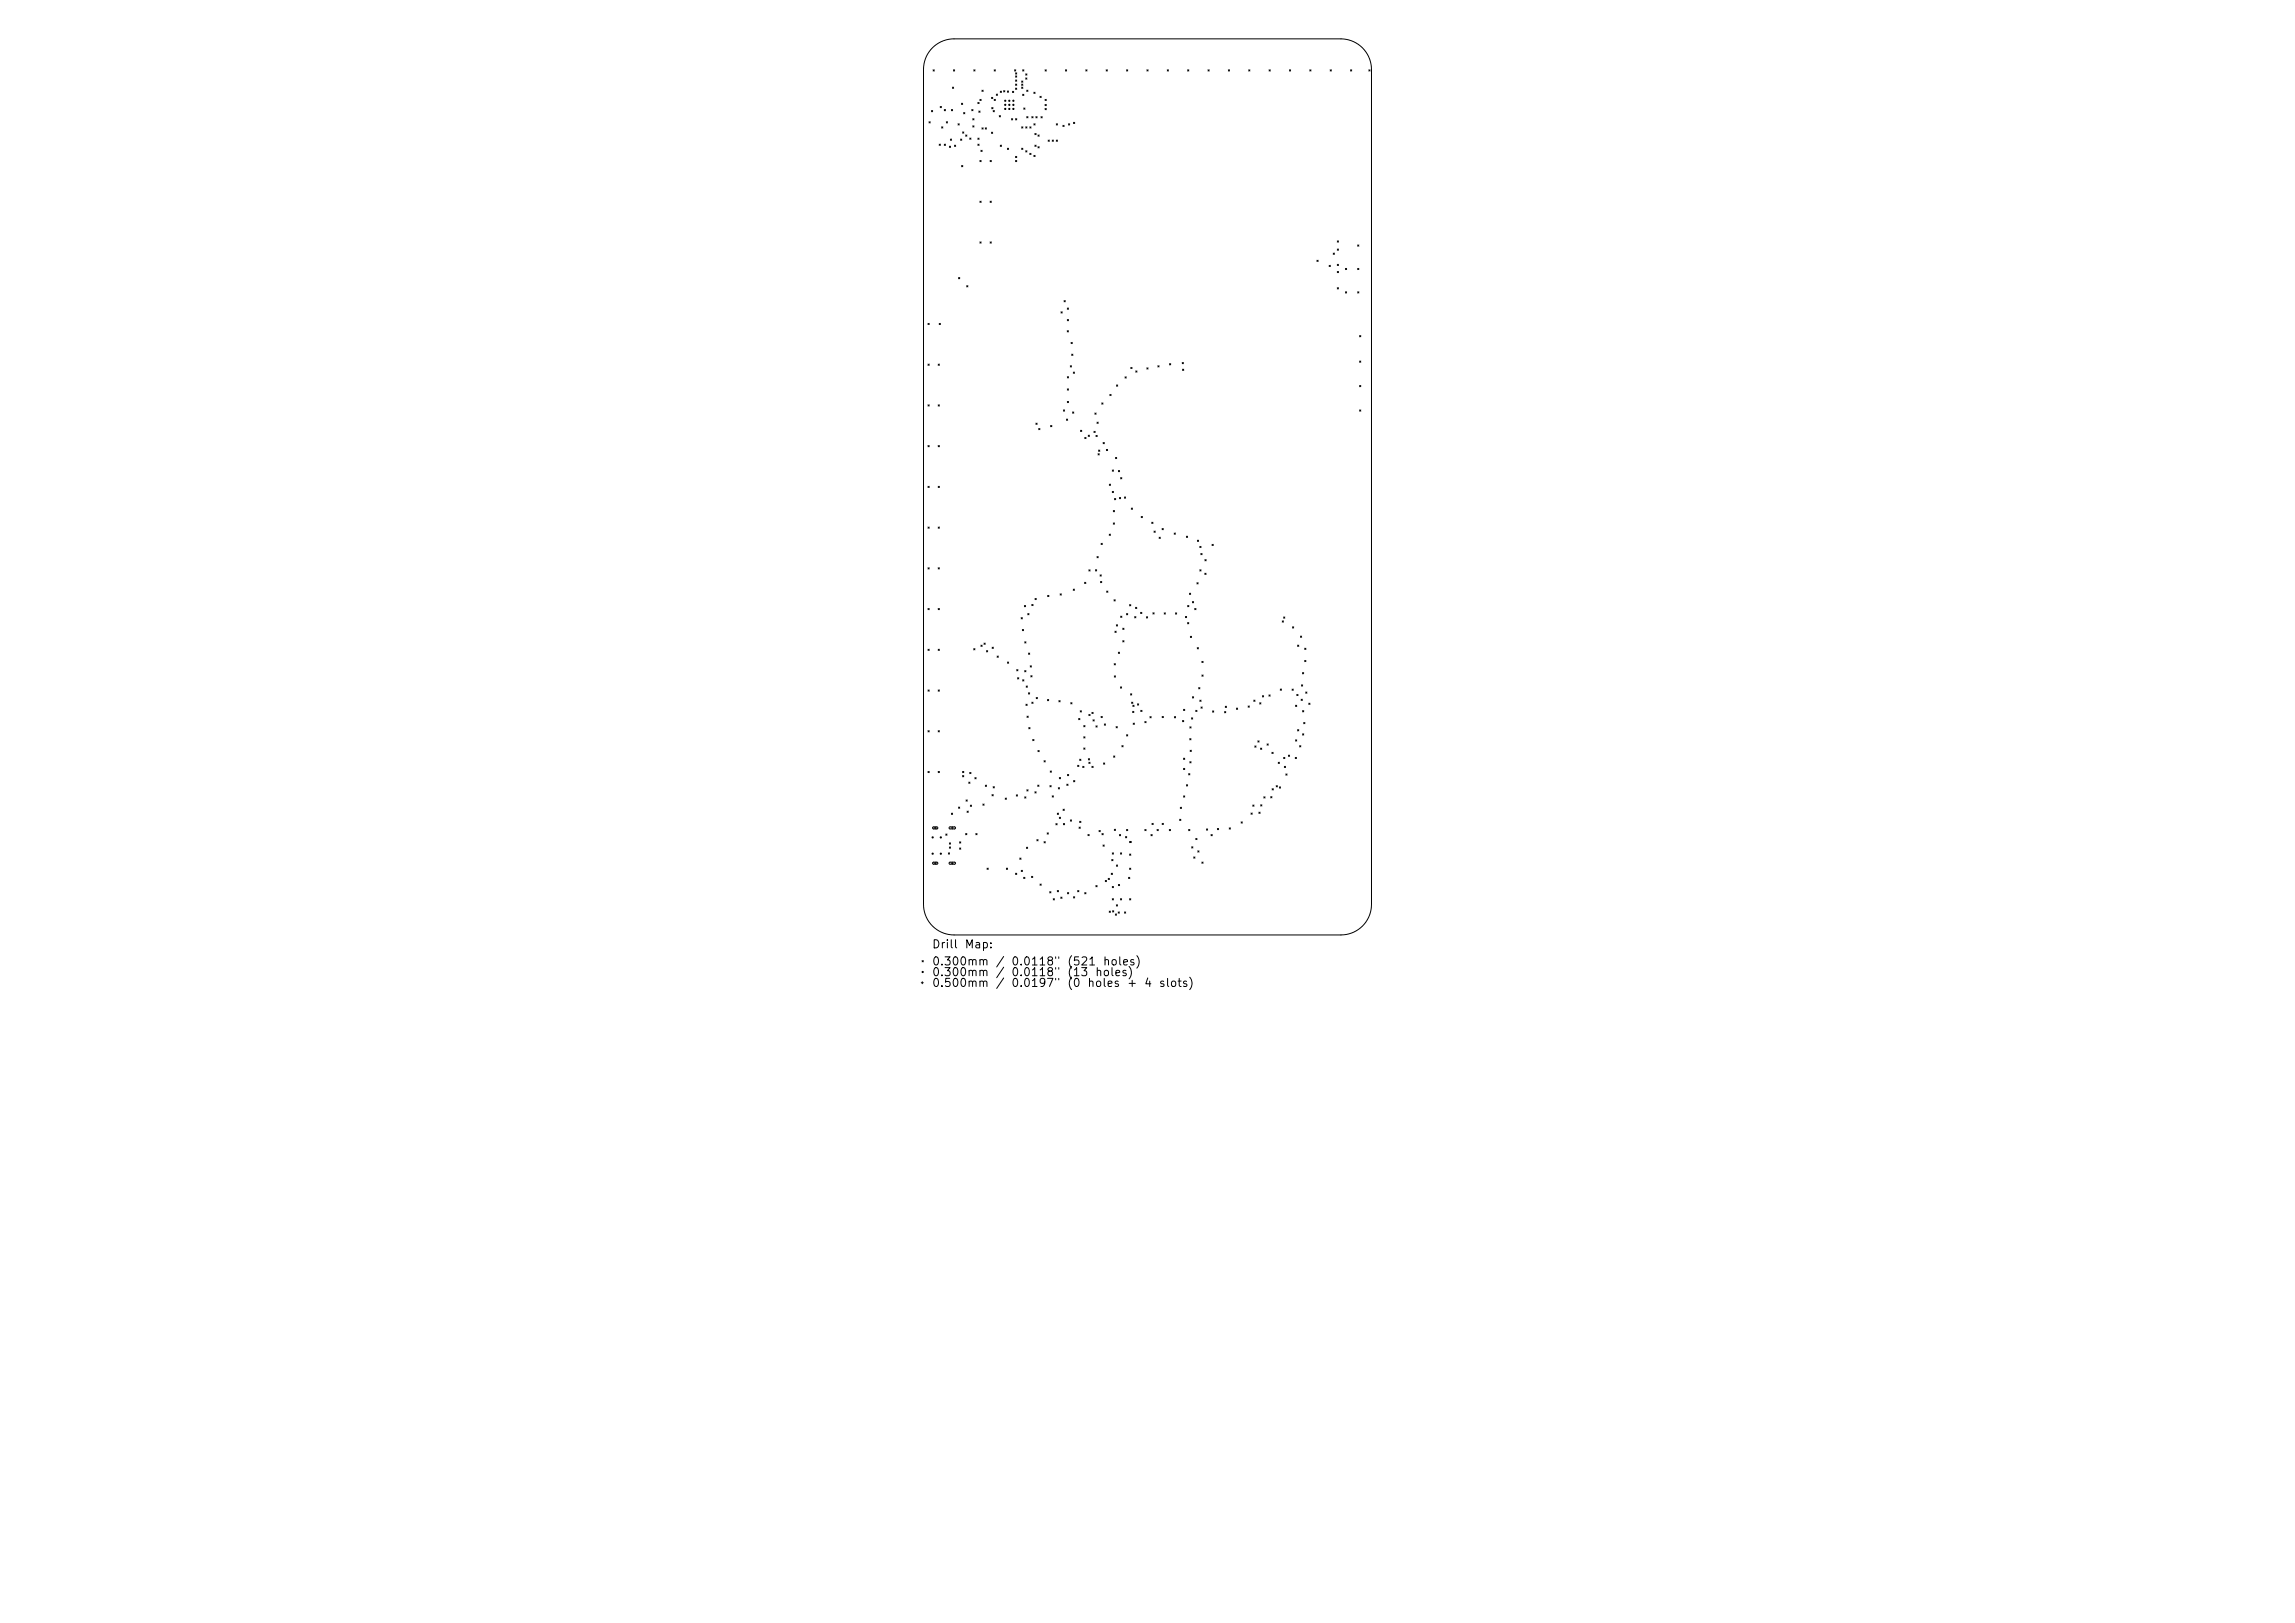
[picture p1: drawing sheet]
<svg xmlns="http://www.w3.org/2000/svg" width="297mm" height="210mm" viewBox="0 0 297 210" stroke-linecap="round" stroke-linejoin="round" font-family="sans-serif">
<defs><g id="words">
<g font-size="1.1">
<text x="120.5" y="123">Drill</text>
<text x="120.5" y="125.2">0.300mm</text>
<text x="124.8" y="123">Map:</text>
<text x="128.8" y="125.2">/</text>
<text x="130.8" y="125.2">0.0118&quot;</text>
<text x="138" y="125.2">(521</text>
<text x="142.6" y="125.2">holes)</text>
<text x="120.5" y="126.6">0.300mm</text>
<text x="120.5" y="128">0.500mm</text>
<text x="130.8" y="126.6">0.0118&quot;</text>
<text x="130.8" y="128">0.0197&quot;</text>
<text x="138" y="126.6">(13</text>
<text x="138" y="128">(0</text>
<text x="140.6" y="128">holes</text>
<text x="145.8" y="128">+</text>
<text x="148" y="128">4</text>
<text x="149.9" y="128">slots)</text>
</g>
</g></defs>
<g fill="none" stroke="#000" stroke-width=".13">
<path d="M120.2 15.8l.2 .1M120.4 15.8l-.2 .1M120.5 14.3l.2 .2M120.7 6.2a4 4 0 0 1 2.8-1.2h50a4 4 0 0 1 4 4v108a4 4 0 0 1-4 4h-50a4 4 0 0 1-4-4v-108a4 4 0 0 1 1.2-2.8zM120.7 14.3l-.2 .2M120.8 9l.1 .2M120.9 9l-.1 .2M121.5 18.7l.2 .1M121.7 13.8l.1 .1M121.7 18.7l-.2 .1M121.8 13.8l-.1 .1M121.9 16.4l.1 .2"/>
<path d="M122 16.4l-.1 .2M122.2 14.2l.2 .1M122.2 18.7l.2 .1M122.4 14.2l-.2 .1M122.4 18.7l-.2 .1M122.5 15.8l.1 .1M122.6 15.8l-.1 .1M122.9 18.9l.1 .2M123 18l.2 .2M123 18.9l-.1 .2M123.1 14.2l.2 .1M123.2 18l-.2 .2"/>
<path d="M123.3 11.3l.1 .1M123.3 14.2l-.2 .1M123.4 9l.1 .2M123.4 11.3l-.1 .1M123.5 18.8l.2 .1M123.5 9l-.1 .2M123.7 18.8l-.2 .1M124 16l.1 .2M124.1 16l-.1 .2M124.3 18l.2 .2M124.4 13.4l.2 .1M124.5 18l-.2 .2"/>
<path d="M124.6 17.1l.1 .1M124.6 13.4l-.2 .1M124.7 14.6l.2 .1M124.7 17.1l-.1 .1M124.9 14.6l-.2 .1M125 17.5l.1 .1M125.1 17.5l-.1 .1M125.5 17.9l.2 .1M125.7 17.9l-.2 .1M125.8 14.2l.1 .1M125.9 15.4l.1 .1M125.9 16.3l.1 .1"/>
<path d="M125.9 14.2l-.1 .1M126 9l.2 .2M126 15.4l-.1 .1M126 16.3l-.1 .1M126.2 9l-.2 .2M126.5 18.7l.2 .1M126.5 13.3l.2 .1M126.5 17.9l.2 .1M126.7 14.4l.1 .1M126.7 13.3l-.2 .1M126.7 18.7l-.2 .1M126.7 17.9l-.2 .1"/>
<path d="M126.8 12.9l.2 .1M126.8 14.4l-.1 .1M126.9 19.4l.2 .2M127 12.9l-.2 .1M127.1 16.5l.1 .2M127.1 11.7l.1 .1M127.1 19.4l-.2 .2M127.2 11.7l-.1 .1M127.2 16.5l-.1 .2M127.5 16.5l.2 .2M127.7 16.5l-.2 .2M128.3 17.1l.2 .2"/>
<path d="M128.3 12.6l.2 .2M128.3 13.9l.2 .2M128.5 17.1l-.2 .2M128.5 12.6l-.2 .2M128.5 13.9l-.2 .2M128.5 14.3l.2 .2M128.7 9l.1 .2M128.7 12.9l.1 .1M128.7 14.3l-.2 .2M128.8 9l-.1 .2M128.8 12.9l-.1 .1M128.9 12.2l.2 .1"/>
<path d="M129.1 12.2l-.2 .1M129.3 15l.2 .1M129.4 11.8l.2 .2M129.4 18.8l.2 .1M129.5 15l-.2 .1M129.6 11.8l-.2 .2M129.6 18.8l-.2 .1M129.9 11.7l.1 .2M130 11.7l-.1 .2M130.4 11.8l.1 .1M130.4 19.2l.1 .1M130.5 11.8l-.1 .1"/>
<path d="M130.5 19.2l-.1 .1M130.9 15.4l.2 .1M131 11.8l.2 .2M131.1 15.4l-.2 .1M131.2 11.8l-.2 .2M131.3 9l.2 .2M131.4 9.8l.2 .2M131.4 10.4l.2 .1M131.4 10.9l.2 .1M131.4 11.4l.2 .2M131.4 9.4l.2 .2M131.4 15.4l.2 .1"/>
<path d="M131.5 9l-.2 .2M131.6 10.4l-.2 .1M131.6 10.9l-.2 .1M131.6 9.8l-.2 .2M131.6 11.4l-.2 .2M131.6 9.4l-.2 .2M131.6 15.4l-.2 .1M132.2 10.5l.2 .1M132.2 10.9l.2 .1M132.2 11.3l.2 .1M132.2 16.4l.2 .2M132.2 19.2l.2 .1"/>
<path d="M132.3 12.2l.2 .2M132.3 9l.2 .2M132.4 10.5l-.2 .1M132.4 10.9l-.2 .1M132.4 11.3l-.2 .1M132.4 16.4l-.2 .2M132.4 19.2l-.2 .1M132.5 14l.1 .1M132.5 12.2l-.2 .2M132.5 9l-.2 .2M132.6 14l-.1 .1M132.7 9.6l.2 .1"/>
<path d="M132.7 10.1l.2 .1M132.7 16.4l.2 .2M132.7 19.5l.2 .2M132.9 11.7l.1 .1M132.9 15.1l.1 .2M132.9 9.6l-.2 .1M132.9 10.1l-.2 .1M132.9 16.4l-.2 .2M132.9 19.5l-.2 .2M133 11.7l-.1 .1M133 15.1l-.1 .2M133.3 16.4l.1 .2"/>
<path d="M133.3 19.8l.1 .2M133.4 16.4l-.1 .2M133.4 19.8l-.1 .2M133.5 15.1l.2 .2M133.7 15.1l-.2 .2M133.8 11.9l.2 .2M133.8 16l.2 .2M133.9 17.3l.2 .1M133.9 18.8l.2 .1M134 11.9l-.2 .2M134 16l-.2 .2M134.1 15.1l.1 .2"/>
<path d="M134.1 17.3l-.2 .1M134.1 18.8l-.2 .1M134.2 15.1l-.1 .2M134.3 17.5l.2 .1M134.3 19l.2 .1M134.5 17.5l-.2 .1M134.5 19l-.2 .1M134.6 12.5l.1 .1M134.7 15.1l.2 .2M134.7 12.5l-.1 .1M134.9 15.1l-.2 .2M135.2 13.5l.2 .2"/>
<path d="M135.2 12.9l.2 .1M135.2 14l.2 .2M135.2 9l.2 .2M135.4 12.9l-.2 .1M135.4 13.5l-.2 .2M135.4 14l-.2 .2M135.4 9l-.2 .2M135.6 18.1l.2 .2M135.8 18.1l-.2 .2M136.2 18.1l.1 .2M136.3 18.1l-.1 .2M136.7 16l.2 .2"/>
<path d="M136.7 18.1l.2 .2M136.9 16l-.2 .2M136.9 18.1l-.2 .2M137.6 16.2l.1 .2M137.7 16.2l-.1 .2M137.9 9l.1 .2M138 9l-.1 .2M138.3 16l.1 .2M138.4 16l-.1 .2M138.9 15.8l.2 .2M139.1 15.8l-.2 .2M140.5 9l.2 .2"/>
<path d="M140.7 9l-.2 .2M143.2 9l.1 .2M143.3 9l-.1 .2M145.8 9l.1 .2M145.9 9l-.1 .2M148.4 9l.2 .2M148.6 9l-.2 .2M151.1 9l.1 .2M151.2 9l-.1 .2M153.7 9l.2 .2M153.9 9l-.2 .2M156.3 9l.2 .2"/>
<path d="M156.5 9l-.2 .2M159 9l.1 .2M159.1 9l-.1 .2M161.6 9l.2 .2M161.8 9l-.2 .2M164.2 9l.2 .2M164.4 9l-.2 .2M166.9 9l.1 .2M167 9l-.1 .2M169.5 9l.2 .2M169.7 9l-.2 .2M172.1 9l.2 .2"/>
<path d="M172.3 9l-.2 .2M174.8 9l.1 .2M174.9 9l-.1 .2M177.1 9l.2 .2M177.3 9l-.2 .2M124 35.9l.2 .2M124.2 35.9l-.2 .2M124.4 21.4l.2 .2M124.6 21.4l-.2 .2M125.1 37l.2 .1M125.3 37l-.2 .1M126.8 20.8l.2 .1"/>
<path d="M126.8 26l.2 .2M126.8 31.3l.2 .2M127 20.8l-.2 .1M127 26l-.2 .2M127 31.3l-.2 .2M128.1 20.8l.2 .1M128.1 26l.2 .2M128.1 31.3l.2 .2M128.3 20.8l-.2 .1M128.3 26l-.2 .2M128.3 31.3l-.2 .2M131.4 20.2l.2 .2"/>
<path d="M131.4 20.8l.2 .1M131.6 20.2l-.2 .2M131.6 20.8l-.2 .1M133.8 20.1l.2 .2M134 20.1l-.2 .2M137.7 38.9l.2 .2M137.9 38.9l-.2 .2M138.1 39.9l.2 .1M138.3 39.9l-.2 .1M170.4 33.7l.2 .1M170.6 33.7l-.2 .1M172 34.3l.2 .2"/>
<path d="M172.2 34.3l-.2 .2M172.5 32.8l.2 .1M172.7 32.8l-.2 .1M173.1 31.2l.1 .1M173.1 32.2l.1 .2M173.1 34.2l.1 .2M173.1 35.1l.1 .2M173.1 37.2l.1 .2M173.2 32.2l-.1 .2M173.2 31.2l-.1 .1M173.2 34.2l-.1 .2M173.2 35.1l-.1 .2"/>
<path d="M173.2 37.2l-.1 .2M174.1 34.7l.2 .2M174.1 37.8l.2 .1M174.3 34.7l-.2 .2M174.3 37.8l-.2 .1M175.7 37.8l.2 .1M175.7 31.7l.2 .2M175.7 34.7l.2 .2M175.9 34.7l-.2 .2M175.9 31.7l-.2 .2M175.9 37.8l-.2 .1M120.1 41.8l.2 .2"/>
<path d="M120.1 47.1l.2 .2M120.1 52.4l.2 .1M120.1 57.7l.2 .1M120.3 41.8l-.2 .2M120.3 47.1l-.2 .2M120.3 52.4l-.2 .1M120.3 57.7l-.2 .1M121.4 47.1l.2 .2M121.4 52.4l.2 .1M121.4 57.7l.2 .1M121.5 41.8l.2 .2M121.6 47.1l-.2 .2"/>
<path d="M121.6 52.4l-.2 .1M121.6 57.7l-.2 .1M121.7 41.8l-.2 .2M134.1 54.8l.1 .1M134.2 54.8l-.1 .1M134.4 55.4l.2 .2M134.6 55.4l-.2 .2M136 55.1l.1 .1M136.1 55.1l-.1 .1M137.3 40.3l.2 .2M137.5 40.3l-.2 .2M137.6 53l.2 .2"/>
<path d="M137.8 53l-.2 .2M138 54.2l.2 .2M138.1 42.8l.2 .1M138.1 41.3l.2 .2M138.1 50.3l.2 .2M138.1 48.7l.2 .2M138.1 51.9l.2 .2M138.2 54.2l-.2 .2M138.3 42.8l-.2 .1M138.3 41.3l-.2 .2M138.3 50.3l-.2 .2M138.3 48.7l-.2 .2"/>
<path d="M138.3 51.9l-.2 .2M138.5 47.3l.2 .2M138.6 44.3l.2 .2M138.7 47.3l-.2 .2M138.7 45.8l.1 .2M138.8 44.3l-.2 .2M138.8 53.3l.2 .2M138.8 45.8l-.1 .2M138.9 48.1l.2 .2M139 53.3l-.2 .2M139.1 48.1l-.2 .2M139.8 55.7l.2 .1"/>
<path d="M140 55.7l-.2 .1M140.4 56.6l.1 .2M140.5 56.6l-.1 .2M140.8 56.3l.2 .2M141 56.3l-.2 .2M141.6 55.8l.1 .2M141.7 53.4l.2 .2M141.7 55.8l-.1 .2M141.8 56.3l.2 .2M141.9 53.4l-.2 .2M142 54.6l.1 .2M142 56.3l-.2 .2"/>
<path d="M142.1 58.7l.2 .2M142.1 54.6l-.1 .2M142.2 58.2l.1 .2M142.3 58.7l-.2 .2M142.3 58.2l-.1 .2M142.6 52.1l.1 .2M142.7 52.1l-.1 .2M142.8 57.3l.1 .1M142.9 57.3l-.1 .1M143.2 58.1l.1 .2M143.3 58.1l-.1 .2M143.6 51l.2 .2"/>
<path d="M143.8 51l-.2 .2M144.4 59.2l.1 .1M144.5 49.8l.1 .2M144.5 59.2l-.1 .1M144.6 49.8l-.1 .2M145.6 48.8l.1 .1M145.7 48.8l-.1 .1M146.3 47.5l.2 .2M146.5 47.5l-.2 .2M147 48l.1 .2M147.1 48l-.1 .2M148.4 47.6l.2 .2"/>
<path d="M148.6 47.6l-.2 .2M149.8 47.3l.2 .2M150 47.3l-.2 .2M151.3 47.1l.2 .1M151.5 47.1l-.2 .1M153 46.9l.2 .2M153 47.8l.2 .1M153.2 46.9l-.2 .2M153.2 47.8l-.2 .1M175.9 43.4l.2 .2M175.9 46.7l.2 .2M175.9 49.9l.2 .1"/>
<path d="M175.9 53l.2 .2M176.1 53l-.2 .2M176.1 43.4l-.2 .2M176.1 46.7l-.2 .2M176.1 49.9l-.2 .1M120.1 62.9l.2 .2M120.1 68.2l.2 .2M120.1 73.5l.2 .1M120.1 78.7l.2 .2M120.3 62.9l-.2 .2M120.3 68.2l-.2 .2M120.3 73.5l-.2 .1"/>
<path d="M120.3 78.7l-.2 .2M121.4 62.9l.2 .2M121.4 68.2l.2 .2M121.4 73.5l.2 .1M121.4 78.7l.2 .2M121.6 62.9l-.2 .2M121.6 68.2l-.2 .2M121.6 73.5l-.2 .1M121.6 78.7l-.2 .2M132.1 79.9l.2 .2M132.3 79.9l-.2 .2M132.6 78.4l.1 .1"/>
<path d="M132.7 78.4l-.1 .1M133 79.4l.2 .2M133.2 79.4l-.2 .2M133.5 78.2l.2 .2M133.7 78.2l-.2 .2M133.9 77.4l.2 .2M134.1 77.4l-.2 .2M135.6 77l.1 .2M135.7 77l-.1 .2M137.2 76.8l.1 .2M137.3 76.8l-.1 .2M138.9 76.2l.1 .2"/>
<path d="M139 76.2l-.1 .2M140.4 75.3l.1 .2M140.5 75.3l-.1 .2M140.9 73.7l.2 .2M141.1 73.7l-.2 .2M141.8 73.7l.1 .2M141.9 73.7l-.1 .2M142 72l.1 .2M142.1 72l-.1 .2M142.4 74.4l.1 .1M142.4 75.2l.2 .2M142.5 70.3l.2 .2"/>
<path d="M142.5 74.4l-.1 .1M142.6 75.2l-.2 .2M142.7 70.3l-.2 .2M143.2 76.5l.2 .1M143.4 76.5l-.2 .1M143.5 69.1l.2 .2M143.6 62.6l.1 .2M143.7 69.1l-.2 .2M143.7 62.6l-.1 .2M143.9 60.8l.2 .2M143.9 63.6l.2 .1M144.1 67.7l.1 .1"/>
<path d="M144.1 66.1l.1 .1M144.1 60.8l-.2 .2M144.1 63.6l-.2 .1M144.2 77.6l.1 .2M144.2 64.5l.2 .2M144.2 67.7l-.1 .1M144.2 66.1l-.1 .1M144.3 77.6l-.1 .2M144.4 64.5l-.2 .2M144.7 60.9l.2 .1M144.9 64.4l.1 .1M144.9 60.9l-.2 .1"/>
<path d="M145 64.4l-.1 .1M145 61.8l.2 .2M145 79.7l.2 .2M145.2 61.8l-.2 .2M145.2 79.7l-.2 .2M145.5 64.3l.2 .2M145.7 64.3l-.2 .2M145.8 79.4l.1 .2M145.9 79.4l-.1 .2M146.2 78.2l.1 .2M146.3 78.2l-.1 .2M146.4 65.7l.2 .2"/>
<path d="M146.6 65.7l-.2 .2M146.8 79.8l.2 .1M147 78.6l.1 .1M147 79.8l-.2 .1M147.1 78.6l-.1 .1M147.6 79.2l.2 .2M147.7 66.8l.1 .2M147.8 79.2l-.2 .2M147.8 66.8l-.1 .2M148.4 79.8l.1 .2M148.5 79.8l-.1 .2M149.1 67.6l.1 .1"/>
<path d="M149.2 79.3l.2 .1M149.2 67.6l-.1 .1M149.3 68.7l.2 .2M149.4 79.3l-.2 .1M149.5 68.7l-.2 .2M150 69.5l.2 .2M150.2 69.5l-.2 .2M150.4 68.4l.1 .1M150.5 68.4l-.1 .1M150.7 79.3l.1 .2M150.8 79.3l-.1 .2M152 69l.1 .1"/>
<path d="M152.1 69l-.1 .1M152.1 79.3l.2 .2M152.3 79.3l-.2 .2M153.4 79.8l.2 .1M153.5 69.4l.2 .1M153.6 79.8l-.2 .1M153.7 69.4l-.2 .1M153.7 78.3l.2 .2M153.9 78.3l-.2 .2M153.9 76.8l.2 .1M154.1 76.8l-.2 .1M154.3 77.8l.2 .2"/>
<path d="M154.5 77.8l-.2 .2M154.6 78.7l.2 .2M154.8 78.7l-.2 .2M154.9 75.4l.2 .2M155 69.9l.1 .2M155.1 75.4l-.2 .2M155.1 69.9l-.1 .2M155.3 70.7l.1 .2M155.3 73.7l.1 .2M155.4 71.6l.2 .2M155.4 70.7l-.1 .2M155.4 73.7l-.1 .2"/>
<path d="M155.6 71.6l-.2 .2M155.9 74.2l.2 .1M155.9 72.4l.2 .2M156.1 74.2l-.2 .1M156.1 72.4l-.2 .2M156.9 70.4l.1 .2M157 70.4l-.1 .2M166.1 79.8l.2 .2M166.3 79.8l-.2 .2M120.1 84l.2 .2M120.1 89.3l.2 .1M120.1 94.5l.2 .2"/>
<path d="M120.1 99.8l.2 .2M120.3 84l-.2 .2M120.3 89.3l-.2 .1M120.3 94.5l-.2 .2M120.3 99.8l-.2 .2M121.4 84l.2 .2M121.4 89.3l.2 .1M121.4 94.5l.2 .2M121.4 99.8l.2 .2M121.6 84l-.2 .2M121.6 89.3l-.2 .1M121.6 94.5l-.2 .2"/>
<path d="M121.6 99.8l-.2 .2M124.6 99.8l.1 .2M124.7 99.8l-.1 .2M125.5 99.9l.2 .2M125.7 99.9l-.2 .2M126 83.9l.2 .2M126.2 83.9l-.2 .2M126.9 83.5l.2 .1M127.1 83.5l-.2 .1M127.3 83.2l.2 .2M127.5 83.2l-.2 .2M127.7 84.2l.1 .2"/>
<path d="M127.8 84.2l-.1 .2M128.4 83.7l.2 .2M128.6 83.7l-.2 .2M129 84.9l.2 .1M129.2 84.9l-.2 .1M130.4 85.7l.1 .1M130.5 85.7l-.1 .1M131.6 86.6l.1 .2M131.7 87.7l.1 .2M131.7 86.6l-.1 .2M131.8 87.7l-.1 .2M132.3 81.5l.2 .1"/>
<path d="M132.3 88l.2 .1M132.5 81.5l-.2 .1M132.5 88l-.2 .1M132.6 86.8l.2 .1M132.6 83l.2 .2M132.8 86.8l-.2 .1M132.8 91.1l.1 .2M132.8 83l-.2 .2M132.8 88.8l.2 .1M132.9 92.7l.2 .1M132.9 91.1l-.1 .2M133 88.8l-.2 .1"/>
<path d="M133.1 92.7l-.2 .1M133.1 89.6l.2 .2M133.1 84.5l.2 .2M133.1 94.1l.2 .2M133.3 89.6l-.2 .2M133.3 84.5l-.2 .2M133.3 94.1l-.2 .2M133.3 86.2l.2 .1M133.4 87.4l.2 .2M133.5 86.2l-.2 .1M133.5 90.9l.2 .1M133.6 87.4l-.2 .2"/>
<path d="M133.7 95.7l.1 .1M133.7 90.9l-.2 .1M133.8 95.7l-.1 .1M134.1 90.3l.2 .1M134.3 90.3l-.2 .1M134.3 97.1l.2 .2M134.5 97.1l-.2 .2M135.1 98.4l.2 .2M135.3 98.4l-.2 .2M135.6 90.5l.1 .2M135.7 90.5l-.1 .2M135.9 99.8l.2 .1"/>
<path d="M136.1 99.8l-.2 .1M137 90.7l.2 .1M137.2 90.7l-.2 .1M138.6 90.9l.1 .2M138.7 90.9l-.1 .2M139.5 99l.1 .2M139.6 93l.2 .1M139.6 99l-.1 .2M139.7 98.2l.2 .2M139.8 93l-.2 .1M139.8 92l.1 .1M139.9 98.2l-.2 .2"/>
<path d="M139.9 92l-.1 .1M140.1 99.2l.2 .1M140.3 96.8l.1 .1M140.3 93.9l.1 .1M140.3 95.3l.1 .2M140.3 99.2l-.2 .1M140.4 93.9l-.1 .1M140.4 95.3l-.1 .2M140.4 96.8l-.1 .1M140.8 98.2l.2 .1M140.9 92.4l.2 .2M140.9 98.6l.2 .2"/>
<path d="M141 98.2l-.2 .1M141.1 92.4l-.2 .2M141.1 98.6l-.2 .2M141.3 92.2l.2 .1M141.3 99.2l.2 .1M141.4 93.1l.2 .2M141.5 92.2l-.2 .1M141.5 99.2l-.2 .1M141.6 93.1l-.2 .2M141.8 93.9l.2 .2M142 93.9l-.2 .2M142.5 92.7l.2 .2"/>
<path d="M142.7 92.7l-.2 .2M142.8 98.7l.2 .2M142.9 93.7l.2 .1M143 98.7l-.2 .2M143.1 93.7l-.2 .1M144.1 97.8l.2 .2M144.2 85.9l.1 .1M144.2 87.5l.2 .1M144.3 97.8l-.2 .2M144.3 81.7l.1 .1M144.3 85.9l-.1 .1M144.4 87.5l-.2 .1"/>
<path d="M144.4 94l.2 .2M144.4 81.7l-.1 .1M144.5 80.8l.1 .2M144.6 94l-.2 .2M144.6 80.8l-.1 .2M144.7 84.4l.2 .1M144.9 84.4l-.2 .1M145 88.9l.2 .1M145.2 88.9l-.2 .1M145.2 96.5l.1 .1M145.3 81.3l.2 .1M145.3 82.9l.2 .2"/>
<path d="M145.3 96.5l-.1 .1M145.5 81.3l-.2 .1M145.5 82.9l-.2 .2M145.8 95.1l.1 .1M145.9 95.1l-.1 .1M146.3 89.8l.2 .1M146.4 90.9l.2 .1M146.5 89.8l-.2 .1M146.6 92l.1 .2M146.6 90.9l-.2 .1M146.6 91.3l.2 .1M146.6 93.6l.2 .1"/>
<path d="M146.7 92l-.1 .2M146.8 91.3l-.2 .1M146.8 93.6l-.2 .1M147.2 91.1l.2 .1M147.4 91.1l-.2 .1M147.6 91.9l.2 .2M147.8 91.9l-.2 .2M148.2 93.4l.1 .1M148.3 93.4l-.1 .1M148.8 92.7l.2 .2M149 92.7l-.2 .2M150.4 92.7l.2 .2"/>
<path d="M150.6 92.7l-.2 .2M152 92.7l.1 .2M152.1 92.7l-.1 .2M153 93.2l.2 .2M153.2 91.8l.1 .1M153.2 98.1l.1 .2M153.2 99.4l.1 .2M153.2 93.2l-.2 .2M153.3 99.4l-.1 .2M153.3 91.8l-.1 .1M153.3 98.1l-.1 .2M153.7 80.6l.1 .1"/>
<path d="M153.8 80.6l-.1 .1M154 95.6l.1 .1M154 98.6l.1 .1M154 94l.1 .2M154 97.1l.2 .1M154 82.3l.2 .2M154.1 95.6l-.1 .1M154.1 98.6l-.1 .1M154.1 94l-.1 .2M154.2 97.1l-.2 .1M154.2 92.9l.2 .1M154.2 82.3l-.2 .2"/>
<path d="M154.3 90.2l.2 .1M154.4 92.9l-.2 .1M154.5 90.2l-.2 .1M154.7 91.9l.2 .2M154.9 91.9l-.2 .2M154.9 83.8l.2 .2M155.1 83.8l-.2 .2M155.1 89l.2 .1M155.3 90.6l.1 .2M155.3 89l-.2 .1M155.4 91.5l.2 .1M155.4 90.6l-.1 .2"/>
<path d="M155.5 85.6l.2 .1M155.5 87.3l.2 .2M155.6 91.5l-.2 .1M155.7 85.6l-.2 .1M155.7 87.3l-.2 .2M156.9 92l.2 .1M157.1 92l-.2 .1M158.5 92.1l.1 .1M158.6 91.4l.1 .1M158.6 92.1l-.1 .1M158.7 91.4l-.1 .1M160 91.6l.2 .2"/>
<path d="M160.2 91.6l-.2 .2M161.5 91.3l.2 .2M161.7 91.3l-.2 .2M162.3 90.6l.1 .2M162.4 96.5l.1 .2M162.4 90.6l-.1 .2M162.5 96.5l-.1 .2M162.8 95.9l.1 .1M162.9 95.9l-.1 .1M163 90.9l.2 .2M163.1 96.8l.2 .2M163.2 90.9l-.2 .2"/>
<path d="M163.3 96.8l-.2 .2M163.4 90l.1 .2M163.5 90l-.1 .2M164 96.3l.1 .1M164.1 96.3l-.1 .1M164.2 89.9l.2 .2M164.4 89.9l-.2 .2M164.6 97.3l.2 .2M164.8 97.3l-.2 .2M165.4 98.6l.2 .2M165.6 98.6l-.2 .2M165.7 89.2l.1 .1"/>
<path d="M165.8 89.2l-.1 .1M165.9 80.3l.2 .2M166.1 80.3l-.2 .2M166.1 98l.2 .2M166.2 99.2l.2 .1M166.3 98l-.2 .2M166.4 99.2l-.2 .1M166.7 97.7l.2 .2M166.9 97.7l-.2 .2M167.2 89.2l.2 .1M167.3 81.1l.1 .2M167.4 89.2l-.2 .1"/>
<path d="M167.4 81.1l-.1 .2M167.6 98l.2 .2M167.7 91.3l.1 .1M167.7 95.7l.1 .2M167.8 98l-.2 .2M167.8 95.7l-.1 .2M167.8 91.3l-.1 .1M167.8 89.9l.2 .1M167.9 83.5l.2 .1M167.9 94.4l.2 .2M168 89.9l-.2 .1M168.1 83.5l-.2 .1"/>
<path d="M168.1 94.4l-.2 .2M168.2 96.5l.1 .1M168.3 82.3l.2 .2M168.3 96.5l-.1 .1M168.4 90.5l.1 .1M168.4 88.6l.2 .2M168.5 82.3l-.2 .2M168.5 90.5l-.1 .1M168.6 87l.1 .2M168.6 95l.1 .1M168.6 92l.1 .1M168.6 88.6l-.2 .2"/>
<path d="M168.7 87l-.1 .2M168.7 93.5l.2 .1M168.7 95l-.1 .1M168.7 92l-.1 .1M168.8 83.9l.2 .1M168.8 85.5l.2 .1M168.9 93.5l-.2 .1M169 89.5l.1 .2M169 85.5l-.2 .1M169 83.9l-.2 .1M169.1 89.5l-.1 .2M169.4 91l.1 .1"/>
<path d="M169.5 91l-.1 .1M120.7 107h.6l.1 .2-.1 .1h-.5l-.1-.1zM120.7 111.6h.6l.1 .1-.1 .1h-.5l-.1-.1zM120.9 107.1h.3M120.9 111.7h.3M121 107v.3M121 111.6v.2M122.4 107.9l.2 .2M122.6 107.9l-.2 .2M122.7 110.4l.2 .1M122.9 107h.7l.1 .2-.1 .1h-.7l-.1-.1zM122.9 111.6h.7l.1 .1-.1 .1h-.7l-.1-.1z"/>
<path d="M122.9 109.1l.1 .1M122.9 109.6l.1 .2M122.9 110.4l-.2 .1M123 109.1l-.1 .1M123 109.6l-.1 .2M123.1 107.1h.3M123.1 111.7h.3M123.1 105.2l.2 .2M123.2 107v.3M123.2 111.6v.2M123.3 105.2l-.2 .2M124 104.4l.2 .2"/>
<path d="M124.2 109.7l.1 .2M124.2 108.9l.1 .2M124.2 104.4l-.2 .2M124.3 108.9l-.1 .2M124.3 109.7l-.1 .2M124.6 100.4l.1 .1M124.7 100.4l-.1 .1M125 107.9l.1 .1M125 103.5l.2 .2M125.1 107.9l-.1 .1M125.1 105l.2 .1M125.2 103.5l-.2 .2"/>
<path d="M125.3 105l-.2 .1M125.4 101.2l.1 .2M125.5 101.2l-.1 .2M125.6 104.2l.1 .1M125.7 104.2l-.1 .1M126.2 100.6l.1 .2M126.3 107.9l.1 .1M126.3 100.6l-.1 .2M126.4 107.9l-.1 .1M127.2 104l.2 .2M127.4 104l-.2 .2M127.5 101.6l.2 .2"/>
<path d="M127.7 101.6l-.2 .2M127.7 112.3l.2 .2M127.9 112.3l-.2 .2M128.4 102.8l.1 .2M128.5 101.8l.2 .2M128.5 102.8l-.1 .2M128.7 101.8l-.2 .2M130.1 103.3l.1 .1M130.2 112.3l.2 .2M130.2 103.3l-.1 .1M130.4 112.3l-.2 .2M131.4 113l.2 .2"/>
<path d="M131.5 102.9l.2 .1M131.6 113l-.2 .2M131.7 102.9l-.2 .1M132 111l.1 .2M132.1 111l-.1 .2M132.2 112.6l.1 .2M132.3 112.6l-.1 .2M132.5 113.5l.1 .2M132.6 103.1l.2 .2M132.6 113.5l-.1 .2M132.8 103.1l-.2 .2M132.8 109.6l.2 .2"/>
<path d="M132.9 102.2l.1 .2M133 109.6l-.2 .2M133 102.2l-.1 .2M133.5 113.4l.2 .2M133.7 113.4l-.2 .2M133.9 102.5l.2 .1M134.1 102.5l-.2 .1M134.2 108.6l.1 .2M134.3 101.6l.2 .1M134.3 108.6l-.1 .2M134.5 101.6l-.2 .1M134.6 114.4l.1 .1"/>
<path d="M134.7 114.4l-.1 .1M135.1 108.9l.2 .2M135.3 108.9l-.2 .2M135.5 107.8l.2 .1M135.7 107.8l-.2 .1M135.8 115.4l.2 .1M135.9 101.7l.1 .1M136 115.4l-.2 .1M136 101.7l-.1 .1M136.2 103l.1 .1M136.3 116.3l.2 .1M136.3 103l-.1 .1"/>
<path d="M136.5 116.3l-.2 .1M136.6 106.6l.2 .1M136.8 106.6l-.2 .1M136.8 105.2l.2 .2M136.8 115.2l.2 .2M137 101.9l.1 .2M137 105.2l-.2 .2M137 115.2l-.2 .2M137.1 100.6l.1 .2M137.1 105.7l.1 .2M137.1 101.9l-.1 .2M137.2 105.7l-.1 .2"/>
<path d="M137.2 100.6l-.1 .2M137.3 116.1l.1 .1M137.4 116.1l-.1 .1M137.6 104.7l.1 .2M137.6 106.6l.2 .1M137.7 104.7l-.1 .2M137.8 106.6l-.2 .1M138.1 101.5l.1 .1M138.1 100.2l.2 .2M138.1 115.5l.2 .2M138.2 101.5l-.1 .1M138.3 100.2l-.2 .2"/>
<path d="M138.3 115.5l-.2 .2M138.5 106.1l.2 .2M138.7 106.1l-.2 .2M138.9 116l.2 .2M138.9 101l.2 .2M139.1 116l-.2 .2M139.1 101l-.2 .2M139.5 115.2l.1 .2M139.6 115.2l-.1 .2M139.6 107l.2 .2M139.7 106.3l.2 .1M139.8 107l-.2 .2"/>
<path d="M139.9 106.3l-.2 .1M140.4 115.5l.1 .2M140.5 115.5l-.1 .2M140.8 108l.2 .1M141 108l-.2 .1M141.8 114.6l.2 .1M142 114.6l-.2 .1M142.2 107.5l.2 .1M142.4 107.5l-.2 .1M142.6 107.9l.2 .1M142.7 109.3l.2 .2M142.8 107.9l-.2 .1"/>
<path d="M142.9 109.3l-.2 .2M143 113.9l.2 .2M143.2 113.9l-.2 .2M143.4 113.7l.2 .1M143.5 117.9l.2 .2M143.6 113.7l-.2 .1M143.7 117.9l-.2 .2M143.8 113l.2 .2M143.9 111.2l.1 .2M143.9 110.4l.2 .1M143.9 114.7l.2 .2M143.9 116.3l.2 .1"/>
<path d="M144 113l-.2 .2M144 117.8l.1 .2M144 111.2l-.1 .2M144.1 110.4l-.2 .1M144.1 114.7l-.2 .2M144.1 116.3l-.2 .1M144.1 117.8l-.1 .2M144.2 107.3l.2 .2M144.3 118.3l.2 .1M144.4 107.3l-.2 .2M144.5 117.1l.1 .1M144.5 111.9l.1 .2"/>
<path d="M144.5 118.3l-.2 .1M144.6 117.1l-.1 .1M144.6 111.9l-.1 .2M144.7 118l.2 .2M144.7 114.4l.2 .2M144.9 118l-.2 .2M144.9 108l.1 .1M144.9 114.4l-.2 .2M145 116.3l.2 .1M145 110.4l.2 .1M145 108l-.1 .1M145.2 110.4l-.2 .1"/>
<path d="M145.2 116.3l-.2 .1M145.5 118l.2 .2M145.7 108.2l.1 .2M145.7 118l-.2 .2M145.8 107.3l.1 .2M145.8 108.2l-.1 .2M145.9 107.3l-.1 .2M146.1 113.5l.1 .2M146.2 112.3l.1 .2M146.2 116.3l.1 .1M146.2 110.5l.1 .2M146.2 113.5l-.1 .2"/>
<path d="M146.2 108.9l.2 .1M146.3 112.3l-.1 .2M146.3 116.3l-.1 .1M146.3 110.5l-.1 .2M146.4 108.9l-.2 .1M148.2 107.3l.1 .2M148.3 107.3l-.1 .2M148.9 108l.2 .1M149.1 106.5l.1 .2M149.1 108l-.2 .1M149.2 106.5l-.1 .2M149.7 107.3l.2 .2"/>
<path d="M149.9 107.3l-.2 .2M150.4 106.5l.2 .2M150.6 106.5l-.2 .2M151.3 107.3l.2 .2M151.5 107.3l-.2 .2M152.7 106l.1 .2M152.7 104.5l.2 .1M152.8 106l-.1 .2M152.9 104.5l-.2 .1M153.2 103l.1 .1M153.3 103l-.1 .1M153.5 101.5l.2 .2"/>
<path d="M153.7 101.5l-.2 .2M153.8 100.1l.2 .2M153.8 107.3l.2 .2M154 100.1l-.2 .2M154 107.3l-.2 .2M154.2 109.6l.2 .1M154.4 109.6l-.2 .1M154.5 110.9l.1 .1M154.6 110.9l-.1 .1M154.7 108.5l.2 .1M154.9 108.5l-.2 .1M155 110.1l.2 .2"/>
<path d="M155.2 110.1l-.2 .2M155.5 111.5l.2 .2M155.7 111.5l-.2 .2M156.1 107.3l.2 .1M156.3 107.3l-.2 .1M156.7 108l.2 .1M156.9 108l-.2 .1M157.5 107.2l.2 .2M157.7 107.2l-.2 .2M159.1 107.1l.1 .2M159.2 107.1l-.1 .2M160.6 106.3l.2 .2"/>
<path d="M160.8 106.3l-.2 .2M161.9 105.2l.2 .2M162.1 105.2l-.2 .2M162.1 104.2l.2 .1M162.3 104.2l-.2 .1M162.9 105.1l.2 .1M163.1 105.1l-.2 .1M163.1 104.1l.2 .2M163.3 104.1l-.2 .2M163.6 103.1l.1 .2M163.7 103.1l-.1 .2M164.4 103.1l.2 .1"/>
<path d="M164.6 103.1l-.2 .1M164.6 102.1l.2 .1M164.8 102.1l-.2 .1M165.2 101.7l.1 .1M165.3 101.7l-.1 .1M165.6 101.8l.1 .2M165.7 101.8l-.1 .2M166.4 100.1l.2 .2M166.6 100.1l-.2 .2M119.2 127.2h.3M119.3 124.3l.2 .2M119.4 127v.3"/>
<path d="M119.5 124.3l-.2 .2"/>
<circle cx="130.1" cy="13.6" r=".08"/>
<circle cx="130.1" cy="14.1" r=".08"/>
<circle cx="130.1" cy="13" r=".08"/>
<circle cx="130.6" cy="13.6" r=".08"/>
<circle cx="130.6" cy="14.1" r=".08"/>
<circle cx="130.6" cy="13" r=".08"/>
<circle cx="131.1" cy="13.6" r=".08"/>
<circle cx="131.1" cy="13" r=".08"/>
<circle cx="131.1" cy="14.1" r=".08"/>
<circle cx="120.7" cy="108.4" r=".08"/>
<circle cx="120.7" cy="110.5" r=".08"/>
<circle cx="121.8" cy="108.4" r=".08"/>
<circle cx="121.8" cy="110.5" r=".08"/>
<circle cx="119.4" cy="125.8" r=".08"/>
</g>
<use href="#words"/>
</svg>
